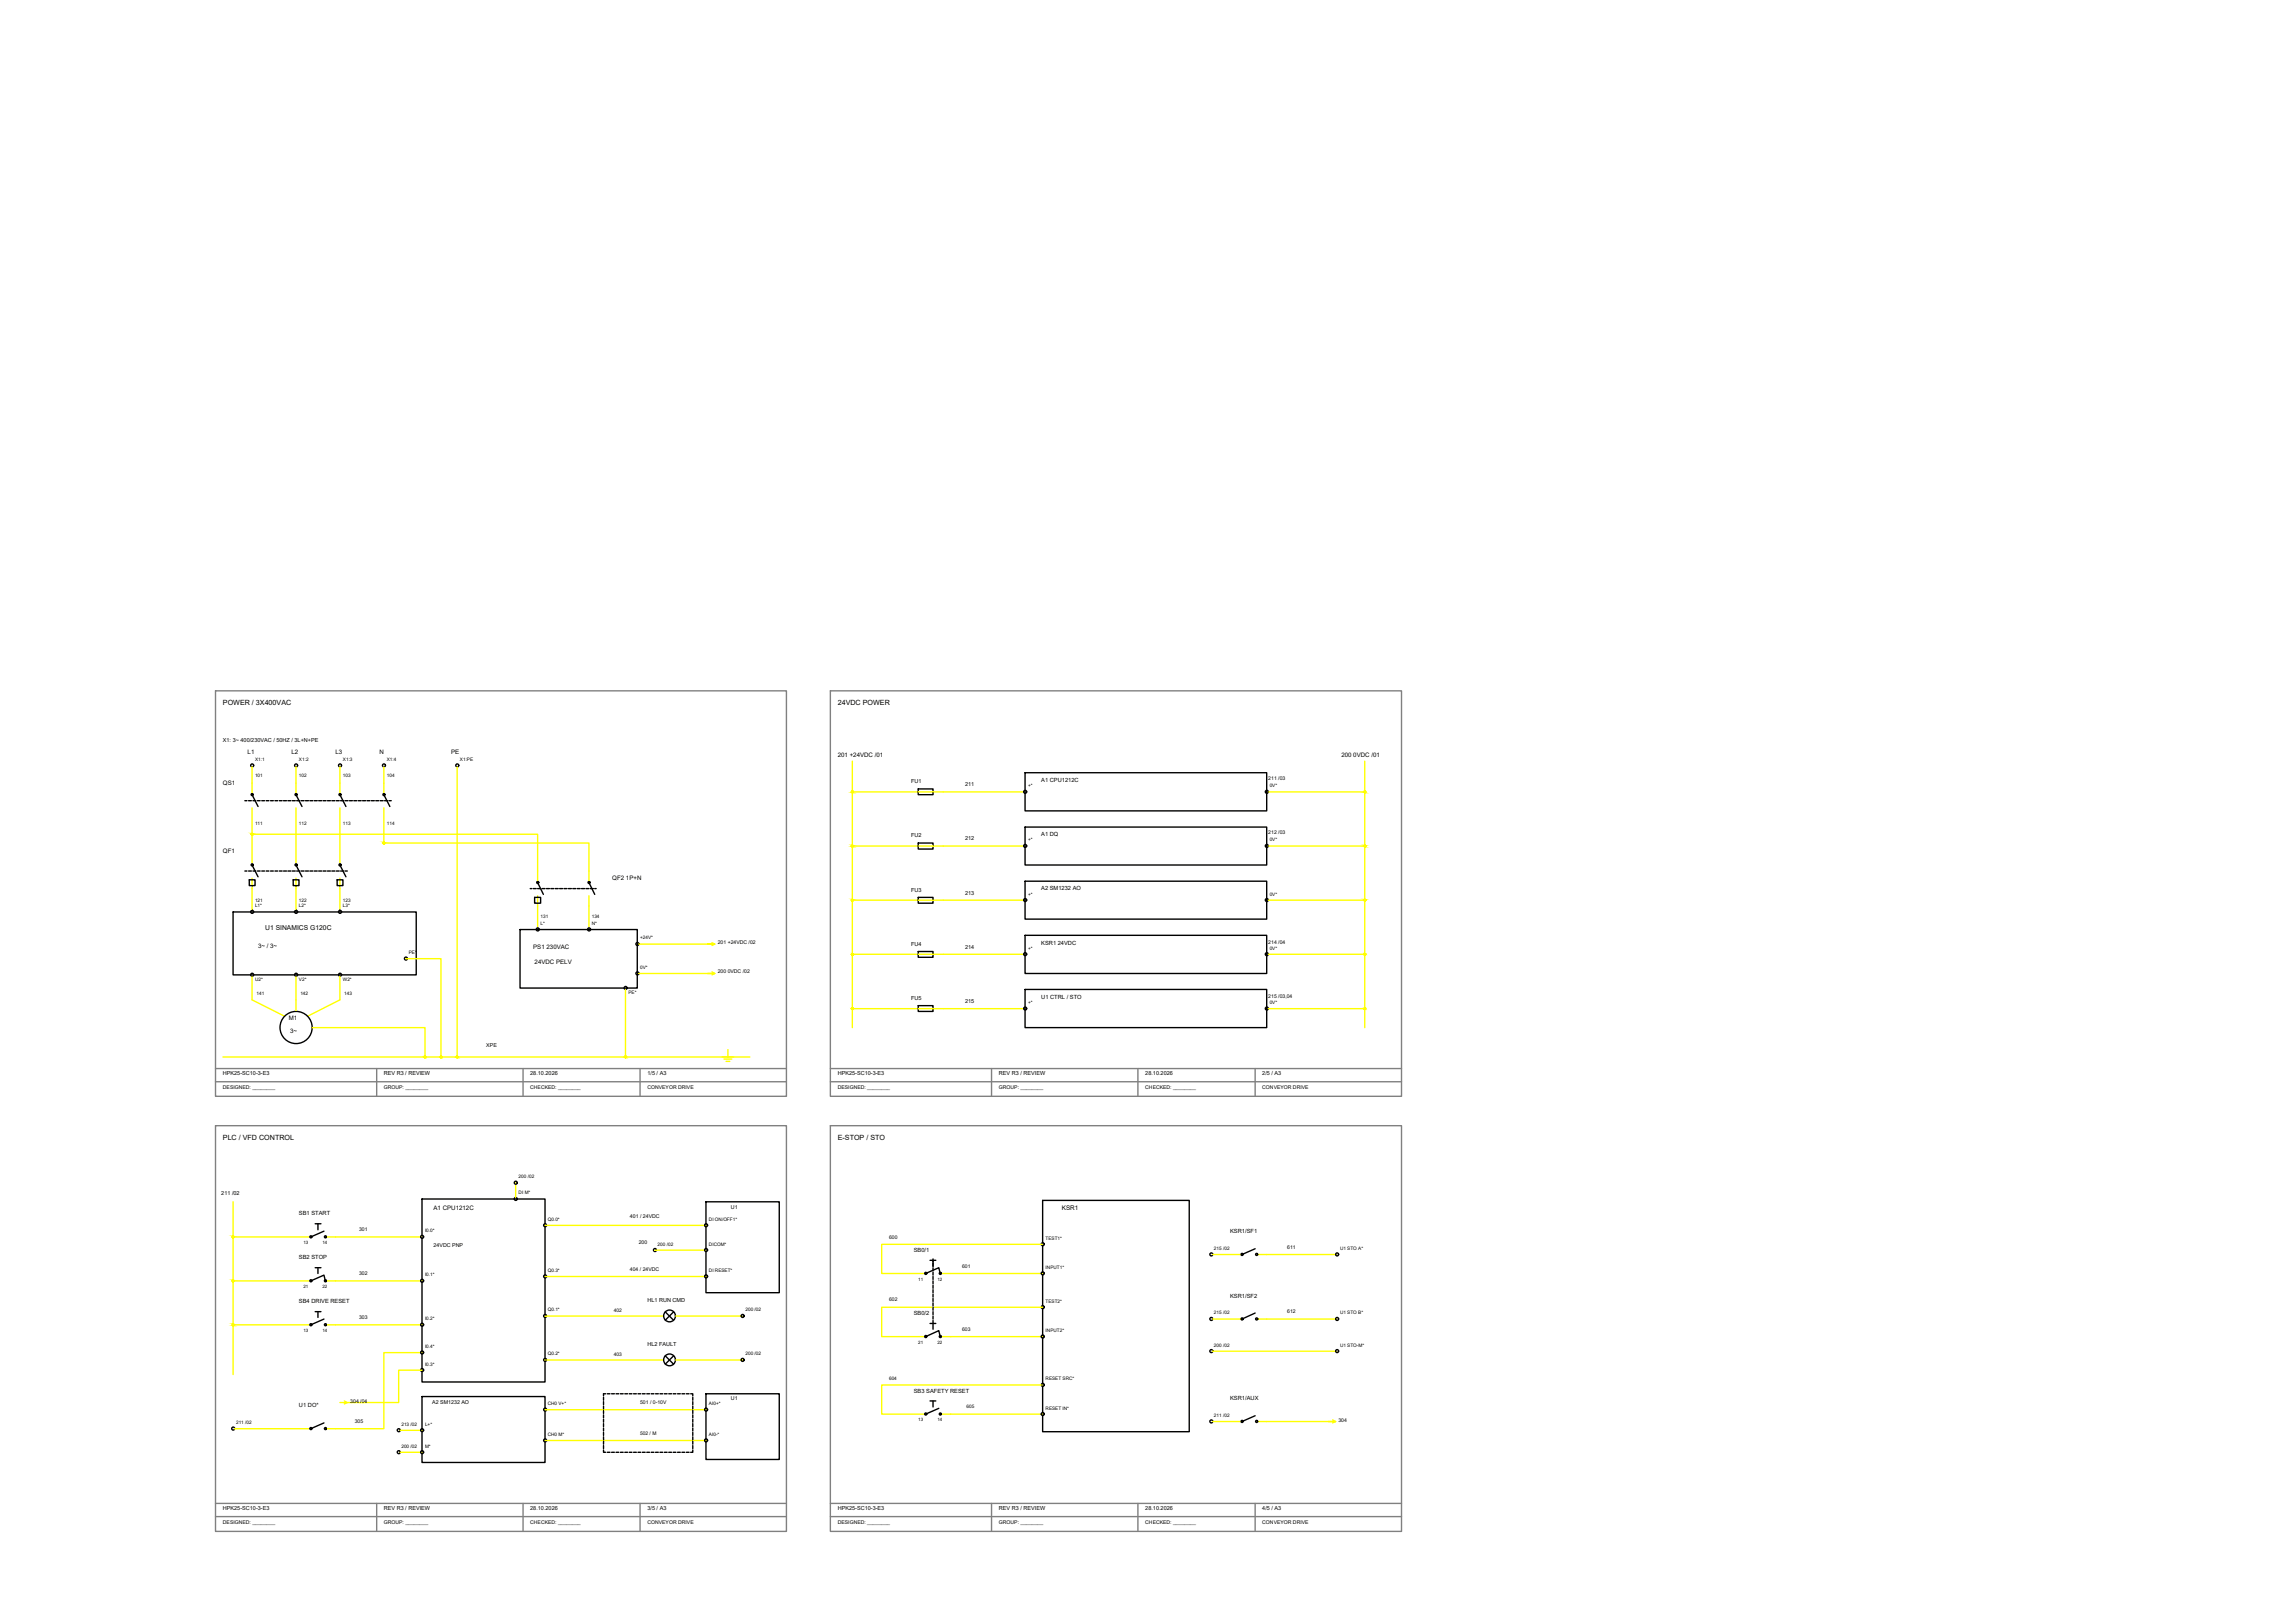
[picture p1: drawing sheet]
<svg xmlns="http://www.w3.org/2000/svg" width="420mm" height="297mm" viewBox="0 0 420 297" stroke-linecap="round" stroke-linejoin="round" font-family="sans-serif">
<defs><g id="words">
<g font-size="1.3">
<text x="40.8" y="129.1">POWER / 3X400VAC</text>
<text x="153.4" y="129.1">24VDC POWER</text>
<text x="40.8" y="208.7">PLC / VFD CONTROL</text>
<text x="153.4" y="208.7">E-STOP / STO</text>
</g>
<g font-size="1.2">
<text x="48.6" y="170.3">U1 SINAMICS G120C</text>
<text x="194.4" y="221.4">KSR1</text>
</g>
<g font-size="1.1">
<text x="40.8" y="143.7">QS1</text>
<text x="45.3" y="138.1">L1</text>
<text x="53.4" y="138.1">L2</text>
<text x="61.4" y="138.1">L3</text>
<text x="69.5" y="138.1">N</text>
<text x="82.6" y="138.1">PE</text>
<text x="153.4" y="138.6">201 +24VDC /01</text>
<text x="245.6" y="138.6">200 0VDC /01</text>
<text x="40.8" y="156">QF1</text>
<text x="112.1" y="161.1">QF2 1P+N</text>
<text x="47.2" y="173.5">3~ / 3~</text>
<text x="97.6" y="173.7">PS1 230VAC</text>
<text x="97.9" y="176.4">24VDC PELV</text>
<text x="52.9" y="186.6">M1</text>
<text x="53.1" y="189">3~</text>
<text x="79.4" y="221.4">A1 CPU1212C</text>
</g>
<g font-size="1">
<text x="40.8" y="135.9">X1: 3~ 400/230VAC / 50HZ / 3L+N+PE</text>
<text x="166.8" y="143.4">FU1</text>
<text x="176.7" y="143.9">211</text>
<text x="190.6" y="143.1">A1 CPU1212C</text>
<text x="166.8" y="153.3">FU2</text>
<text x="176.7" y="153.8">212</text>
<text x="190.6" y="153.1">A1 DQ</text>
<text x="166.8" y="163.2">FU3</text>
<text x="176.7" y="163.7">213</text>
<text x="190.6" y="163">A2 SM1232 AO</text>
<text x="166.8" y="173.1">FU4</text>
<text x="176.7" y="173.6">214</text>
<text x="190.6" y="172.9">KSR1 24VDC</text>
<text x="166.8" y="183">FU5</text>
<text x="176.7" y="183.6">215</text>
<text x="190.6" y="182.8">U1 CTRL / STO</text>
<text x="89" y="191.6">XPE</text>
<text x="40.8" y="196.7">HPK25-SC10-3-E3</text>
<text x="70.3" y="196.7">REV R3 / REVIEW</text>
<text x="97.1" y="196.7">28.10.2026</text>
<text x="118.5" y="196.7">1/5 / A3</text>
<text x="153.4" y="196.7">HPK25-SC10-3-E3</text>
<text x="182.9" y="196.7">REV R3 / REVIEW</text>
<text x="209.7" y="196.7">28.10.2026</text>
<text x="231.1" y="196.7">2/5 / A3</text>
<text x="40.5" y="218.7">211 /02</text>
<text x="133.8" y="221.3">U1</text>
<text x="54.7" y="222.4">SB1 START</text>
<text x="115.3" y="222.9">401 / 24VDC</text>
<text x="225.2" y="225.7">KSR1/SF1</text>
<text x="54.7" y="230.5">SB2 STOP</text>
<text x="79.4" y="228.3">24VDC PNP</text>
<text x="167.3" y="229.1">SB0/1</text>
<text x="54.7" y="238.5">SB4 DRIVE RESET</text>
<text x="118.5" y="238.2">HL1 RUN CMD</text>
<text x="225.2" y="237.5">KSR1/SF2</text>
<text x="167.3" y="240.7">SB0/2</text>
<text x="118.5" y="246.3">HL2 FAULT</text>
<text x="54.7" y="257.5">U1 DO*</text>
<text x="79.1" y="257">A2 SM1232 AO</text>
<text x="133.8" y="256.2">U1</text>
<text x="167.3" y="254.9">SB3 SAFETY RESET</text>
<text x="225.2" y="256.2">KSR1/AUX</text>
<text x="40.8" y="276.3">HPK25-SC10-3-E3</text>
<text x="70.3" y="276.3">REV R3 / REVIEW</text>
<text x="97.1" y="276.3">28.10.2026</text>
<text x="118.5" y="276.3">3/5 / A3</text>
<text x="153.4" y="276.3">HPK25-SC10-3-E3</text>
<text x="182.9" y="276.3">REV R3 / REVIEW</text>
<text x="209.7" y="276.3">28.10.2026</text>
<text x="231.1" y="276.3">4/5 / A3</text>
</g>
<g font-size=".9">
<text x="46.7" y="139.3">X1:1</text>
<text x="46.7" y="142.2">101</text>
<text x="54.7" y="139.3">X1:2</text>
<text x="54.7" y="142.2">102</text>
<text x="62.8" y="139.3">X1:3</text>
<text x="62.8" y="142.2">103</text>
<text x="70.8" y="139.3">X1:4</text>
<text x="70.8" y="142.2">104</text>
<text x="84.2" y="139.3">X1:PE</text>
<text x="232.2" y="142.8">211 /03</text>
<text x="188.2" y="144.1">+*</text>
<text x="232.5" y="144.1">0V*</text>
<text x="46.7" y="151.1">111</text>
<text x="54.7" y="151.1">112</text>
<text x="62.8" y="151.1">113</text>
<text x="70.8" y="151.1">114</text>
<text x="188.2" y="154">+*</text>
<text x="232.2" y="152.7">212 /03</text>
<text x="232.5" y="154">0V*</text>
<text x="46.7" y="165">121</text>
<text x="46.7" y="166.1">L1*</text>
<text x="54.7" y="165">122</text>
<text x="54.7" y="166.1">L2*</text>
<text x="62.8" y="165">123</text>
<text x="62.8" y="166.1">L3*</text>
<text x="99" y="167.9">131</text>
<text x="108.3" y="167.9">134</text>
<text x="188.2" y="163.9">+*</text>
<text x="232.5" y="163.9">0V*</text>
<text x="99" y="169.3">L*</text>
<text x="108.3" y="169.3">N*</text>
<text x="117.2" y="171.9">+24V*</text>
<text x="131.4" y="172.8">201 +24VDC /02</text>
<text x="188.2" y="173.8">+*</text>
<text x="232.2" y="172.8">214 /04</text>
<text x="232.5" y="173.8">0V*</text>
<text x="46.7" y="179.5">U2*</text>
<text x="54.7" y="179.5">V2*</text>
<text x="62.8" y="179.5">W2*</text>
<text x="74.8" y="174.7">PE*</text>
<text x="117.2" y="177.3">0V*</text>
<text x="131.4" y="178.2">200 0VDC /02</text>
<text x="46.9" y="182.1">141</text>
<text x="55" y="182.1">142</text>
<text x="63" y="182.1">143</text>
<text x="115.1" y="181.9">PE*</text>
<text x="188.2" y="183.8">+*</text>
<text x="232.2" y="182.7">215 /03,04</text>
<text x="232.5" y="183.8">0V*</text>
<text x="40.8" y="199.3">DESIGNED: ________</text>
<text x="70.3" y="199.3">GROUP: ________</text>
<text x="97.1" y="199.3">CHECKED: ________</text>
<text x="118.5" y="199.3">CONVEYOR DRIVE</text>
<text x="153.4" y="199.3">DESIGNED: ________</text>
<text x="182.9" y="199.3">GROUP: ________</text>
<text x="209.7" y="199.3">CHECKED: ________</text>
<text x="231.1" y="199.3">CONVEYOR DRIVE</text>
<text x="95" y="215.6">200 /02</text>
<text x="95" y="218.6">DI M*</text>
<text x="65.7" y="225.3">301</text>
<text x="77.8" y="225.5">I0.0*</text>
<text x="100.3" y="223.4">Q0.0*</text>
<text x="116.9" y="227.7">200</text>
<text x="120.4" y="228">200 /02</text>
<text x="129.8" y="223.4">DI ON/OFF1*</text>
<text x="129.8" y="228">DICOM*</text>
<text x="162.8" y="226.7">600</text>
<text x="191.4" y="226.9">TEST1*</text>
<text x="65.7" y="233.4">302</text>
<text x="77.8" y="233.6">I0.1*</text>
<text x="100.3" y="232.8">Q0.3*</text>
<text x="115.3" y="232.6">404 / 24VDC</text>
<text x="129.8" y="232.8">DI RESET*</text>
<text x="176.1" y="232">601</text>
<text x="191.4" y="232.3">INPUT1*</text>
<text x="222.2" y="228.8">215 /02</text>
<text x="235.7" y="228.5">611</text>
<text x="245.3" y="228.8">U1 STO A*</text>
<text x="162.8" y="238.2">602</text>
<text x="191.4" y="238.4">TEST2*</text>
<text x="65.7" y="241.4">303</text>
<text x="77.8" y="241.6">I0.2*</text>
<text x="100.3" y="240">Q0.1*</text>
<text x="112.4" y="240.1">402</text>
<text x="136.5" y="240">200 /02</text>
<text x="176.1" y="243.5">603</text>
<text x="191.4" y="243.8">INPUT2*</text>
<text x="222.2" y="240.6">215 /02</text>
<text x="235.7" y="240.4">612</text>
<text x="245.3" y="240.6">U1 STO B*</text>
<text x="77.8" y="250">I0.3*</text>
<text x="77.8" y="246.7">I0.4*</text>
<text x="100.3" y="248.1">Q0.2*</text>
<text x="112.4" y="248.1">403</text>
<text x="136.5" y="248.1">200 /02</text>
<text x="222.2" y="246.5">200 /02</text>
<text x="245.3" y="246.5">U1 STO-M*</text>
<text x="64.1" y="256.7">304 /04</text>
<text x="100.3" y="257.2">CH0 V+*</text>
<text x="117.2" y="256.9">501 / 0-10V</text>
<text x="129.8" y="257.2">AI0+*</text>
<text x="162.8" y="252.6">604</text>
<text x="177" y="257.7">605</text>
<text x="191.4" y="252.6">RESET SRC*</text>
<text x="191.4" y="258">RESET IN*</text>
<text x="43.2" y="260.7">211 /02</text>
<text x="64.9" y="260.4">305</text>
<text x="73.5" y="260.9">213 /02</text>
<text x="77.8" y="260.9">L+*</text>
<text x="100.3" y="262.8">CH0 M*</text>
<text x="117.2" y="262.6">502 / M</text>
<text x="129.8" y="262.8">AI0-*</text>
<text x="222.2" y="259.3">211 /02</text>
<text x="245" y="260.2">304</text>
<text x="73.5" y="265">200 /02</text>
<text x="77.8" y="265">M*</text>
<text x="40.8" y="278.9">DESIGNED: ________</text>
<text x="70.3" y="278.9">GROUP: ________</text>
<text x="97.1" y="278.9">CHECKED: ________</text>
<text x="118.5" y="278.9">CONVEYOR DRIVE</text>
<text x="153.4" y="278.9">DESIGNED: ________</text>
<text x="182.9" y="278.9">GROUP: ________</text>
<text x="209.7" y="278.9">CHECKED: ________</text>
<text x="231.1" y="278.9">CONVEYOR DRIVE</text>
</g>
<g font-size=".8">
<text x="55.5" y="227.7">13</text>
<text x="59" y="227.7">14</text>
<text x="55.5" y="235.7">21</text>
<text x="59" y="235.7">22</text>
<text x="168.1" y="234.4">11</text>
<text x="171.6" y="234.4">12</text>
<text x="55.5" y="243.7">13</text>
<text x="59" y="243.7">14</text>
<text x="168.1" y="245.9">21</text>
<text x="171.6" y="245.9">22</text>
<text x="168.1" y="260.1">13</text>
<text x="171.6" y="260.1">14</text>
</g>
</g></defs>
<!-- layer: FRAME -->
<g fill="none" stroke="#808080" stroke-width=".25">
<path d="M39.5 126.4h104.5v74.2h-104.5zM152 126.4h104.6v74.2h-104.6zM39.5 195.6h104.5M39.5 198h104.5M69 195.6v5M95.8 195.6v5M117.2 195.6v5M152 195.6h104.6M152 198h104.6M181.5 195.6v5M208.3 195.6v5M229.8 195.6v5"/>
<path d="M39.5 206h104.5v74.3h-104.5zM152 206h104.6v74.3h-104.6zM39.5 275.2h104.5M39.5 277.6h104.5M69 275.2v5.1M95.8 275.2v5.1M117.2 275.2v5.1M152 275.2h104.6M152 277.6h104.6M181.5 275.2v5.1M208.3 275.2v5.1M229.8 275.2v5.1"/>
</g>
<!-- layer: SYMBOL -->
<g fill="none" stroke="#000" stroke-width=".25">
<path d="M44.8 146.5h.4M44.8 159.4h.4M45.5 146.5h.5M45.5 159.4h.5M46.1 145.4l1.1 2.2M46.1 158.3l1.1 2.2M46.3 146.5h.5M46.3 159.4h.5M47.1 146.5h.5M47.1 159.4h.5M47.9 146.5h.5M47.9 159.4h.5"/>
<path d="M48.7 146.5h.5M48.7 159.4h.5M49.5 146.5h.5M49.5 159.4h.5M50.3 146.5h.5M50.3 159.4h.5M51.1 146.5h.5M51.1 159.4h.5M51.9 146.5h.6M51.9 159.4h.6M52.7 146.5h.6M52.7 159.4h.6"/>
<path d="M53.5 146.5h.6M53.5 159.4h.6M54.2 145.4l1.1 2.2M54.2 158.3l1.1 2.2M54.3 146.5h.6M54.3 159.4h.6M55.1 146.5h.6M55.1 159.4h.6M55.9 146.5h.6M55.9 159.4h.6M56.7 146.5h.6M56.7 159.4h.6"/>
<path d="M57.5 146.5h.6M57.5 159.4h.6M58.3 146.5h.6M58.3 159.4h.6M59.1 146.5h.6M59.1 159.4h.6M59.9 146.5h.6M59.9 159.4h.6M60.7 146.5h.6M60.7 159.4h.6M61.6 146.5h.5M61.6 159.4h.5"/>
<path d="M62.2 145.4l1.1 2.2M62.2 158.3l1.1 2.2M62.4 146.5h.5M62.4 159.4h.5M63.2 146.5h.5M63.2 159.4h.4M64 146.5h.5M64.8 146.5h.5M65.6 146.5h.5M66.4 146.5h.5M67.2 146.5h.5M68 146.5h.5"/>
<path d="M68.8 146.5h.5M69.6 146.5h.5M70.3 145.4l1.1 2.2M70.4 146.5h.6M71.2 146.5h.4M168.1 144.4h2.7v1h-2.7zM168.1 154.3h2.7v1.1h-2.7zM187.7 141.4h44.2v7h-44.2zM187.7 151.4h44.2v6.9h-44.2zM42.7 166.9h33.5v11.5h-33.5zM45.6 161h1.1v1.1h-1.1zM53.7 161h1v1.1h-1z"/>
<path d="M61.7 161h1.1v1.1h-1.1zM95.2 170.1h21.5v10.7h-21.5zM97.1 162.6h.3M97.6 162.6h.6M97.9 164.2h1.1v1.1h-1.1zM98.4 161.5l1.1 2.2M98.4 162.6h.6M99.2 162.6h.6M100 162.6h.6M100.8 162.6h.6M101.6 162.6h.6M102.4 162.6h.6"/>
<path d="M103.3 162.6h.5M104.1 162.6h.5M104.9 162.6h.5M105.7 162.6h.5M106.5 162.6h.5M107.3 162.6h.5M107.8 161.5l1.1 2.2M108.1 162.6h.5M108.9 162.6h.2M168.1 164.2h2.7v1.1h-2.7zM168.1 174.1h2.7v1.1h-2.7zM187.7 161.3h44.2v6.9h-44.2z"/>
<path d="M187.7 171.2h44.2v7h-44.2zM168.1 184.1h2.7v1h-2.7zM187.7 181.1h44.2v7h-44.2zM77.3 219.4h22.5v33.5h-22.5zM129.2 219.9h13.5v16.7h-13.5zM190.9 219.7h26.8v42.3h-26.8zM56.9 234.4l2.4-1 .3 1M57.7 224h1.1M57.7 232h1.1M58.2 224v1.1M58.2 232v1.1M59.3 225.3l-2.4 1.1"/>
<path d="M169.5 233.1l2.4-1.1 .2 1.1M170.3 230.7h1M170.8 230.4v1.4M170.8 232v.6M170.8 232.8v.6M170.8 233.6v.6M170.8 234.4v.6M170.8 235.2v.6M170.8 236v.6M170.8 236.8v.6M170.8 237.6v.6M170.8 238.4v.6"/>
<path d="M170.8 239.3v.5M229.8 228.5l-2.4 1.1M57.7 240.1h1.1M58.2 240.1v1M59.3 241.4l-2.4 1.1M77.3 255.6h22.5v12.1h-22.5zM110.5 255.7v.6M110.5 256.5v.6M110.5 257.3v.6M110.5 258.1v.6M110.5 258.9v.6M110.5 259.7v.6"/>
<path d="M110.9 255.1h-.4v.4M111.2 255.1h.5M112 255.1h.5M112.8 255.1h.5M113.6 255.1h.5M114.4 255.1h.5M115.2 255.1h.5M116 255.1h.5M116.8 255.1h.5M117.6 255.1h.5M118.4 255.1h.5M119.2 255.1h.5"/>
<path d="M120 255.1h.5M120.8 255.1h.5M121.6 255.1h.5M121.8 240.1l1.5 1.5M121.8 248.1l1.5 1.6M122.4 255.1h.5M123.2 255.1h.5M123.3 240.1l-1.5 1.5M123.3 248.1l-1.5 1.6M124 255.1h.5M124.8 255.1h.5M125.6 255.1h.6"/>
<path d="M126.4 255.1h.4v.4M126.8 255.7v.6M126.8 256.5v.6M126.8 257.3v.6M126.8 258.1v.6M126.8 258.9v.6M126.8 259.7v.6M129.2 255.1h13.5v12h-13.5zM169.5 244.6l2.4-1.1 .2 1.1M170.3 242.2h1M170.3 256.4h1M170.8 240.1v.5"/>
<path d="M170.8 240.9v.5M170.8 241.7v1.6M170.8 256.4v1.1M171.9 257.8l-2.4 1M229.8 240.3l-2.4 1.1M229.8 259.1l-2.4 1.1M59.3 260.4l-2.4 1.1M110.5 265.4v.4h.4M110.5 260.5v.6M110.5 261.4v.5M110.5 262.2v.5M110.5 263v.5"/>
<path d="M110.5 263.8v.5M110.5 264.6v.5M111.2 265.8h.5M112 265.8h.5M112.8 265.8h.5M113.6 265.8h.5M114.4 265.8h.5M115.2 265.8h.5M116 265.8h.5M116.8 265.8h.5M117.6 265.8h.5M118.4 265.8h.5"/>
<path d="M119.2 265.8h.5M120 265.8h.5M120.8 265.8h.5M121.6 265.8h.5M122.4 265.8h.5M123.2 265.8h.5M124 265.8h.5M124.8 265.8h.5M125.6 265.8h.6M126.8 265.4v.4h-.4M126.8 260.5v.6M126.8 261.4v.5"/>
<path d="M126.8 262.2v.5M126.8 263v.5M126.8 263.8v.5M126.8 264.6v.5"/>
<circle cx="46.2" cy="140.1" r=".28"/>
<circle cx="46.2" cy="158.3" r=".19"/>
<circle cx="46.2" cy="145.4" r=".19"/>
<circle cx="54.2" cy="140.1" r=".28"/>
<circle cx="54.2" cy="158.3" r=".19"/>
<circle cx="54.2" cy="145.4" r=".19"/>
<circle cx="62.3" cy="140.1" r=".28"/>
<circle cx="62.3" cy="158.3" r=".19"/>
<circle cx="62.3" cy="145.4" r=".19"/>
<circle cx="70.3" cy="140.1" r=".28"/>
<circle cx="70.3" cy="145.4" r=".19"/>
<circle cx="83.7" cy="140.1" r=".28"/>
<circle cx="187.7" cy="144.9" r=".28"/>
<circle cx="187.7" cy="154.8" r=".28"/>
<circle cx="231.9" cy="144.9" r=".28"/>
<circle cx="231.9" cy="154.8" r=".28"/>
<circle cx="46.2" cy="166.9" r=".28"/>
<circle cx="46.2" cy="178.4" r=".28"/>
<circle cx="54.2" cy="178.4" r=".28"/>
<circle cx="54.2" cy="166.9" r=".28"/>
<circle cx="62.3" cy="178.4" r=".28"/>
<circle cx="62.3" cy="166.9" r=".28"/>
<circle cx="74.3" cy="175.4" r=".28"/>
<circle cx="98.4" cy="170.1" r=".28"/>
<circle cx="98.4" cy="161.5" r=".19"/>
<circle cx="107.8" cy="170.1" r=".28"/>
<circle cx="107.8" cy="161.5" r=".19"/>
<circle cx="116.7" cy="172.8" r=".28"/>
<circle cx="116.7" cy="178.1" r=".28"/>
<circle cx="187.7" cy="164.7" r=".28"/>
<circle cx="187.7" cy="174.6" r=".28"/>
<circle cx="231.9" cy="174.6" r=".28"/>
<circle cx="231.9" cy="164.7" r=".28"/>
<circle cx="54.2" cy="188.1" r="2.94"/>
<circle cx="114.5" cy="180.8" r=".28"/>
<circle cx="187.7" cy="184.6" r=".28"/>
<circle cx="231.9" cy="184.6" r=".28"/>
<circle cx="94.4" cy="219.4" r=".28"/>
<circle cx="94.4" cy="216.5" r=".28"/>
<circle cx="56.9" cy="226.4" r=".19"/>
<circle cx="56.9" cy="234.4" r=".19"/>
<circle cx="59.6" cy="234.4" r=".19"/>
<circle cx="59.6" cy="226.4" r=".19"/>
<circle cx="77.3" cy="226.4" r=".28"/>
<circle cx="77.3" cy="234.4" r=".28"/>
<circle cx="99.8" cy="224.2" r=".28"/>
<circle cx="99.8" cy="233.6" r=".28"/>
<circle cx="119.9" cy="228.8" r=".28"/>
<circle cx="129.3" cy="233.6" r=".28"/>
<circle cx="129.3" cy="224.2" r=".28"/>
<circle cx="129.3" cy="228.8" r=".28"/>
<circle cx="169.5" cy="233.1" r=".19"/>
<circle cx="172.1" cy="233.1" r=".19"/>
<circle cx="190.9" cy="227.7" r=".28"/>
<circle cx="190.9" cy="233.1" r=".28"/>
<circle cx="190.9" cy="239.2" r=".28"/>
<circle cx="221.8" cy="229.6" r=".28"/>
<circle cx="227.4" cy="229.6" r=".19"/>
<circle cx="230.1" cy="229.6" r=".19"/>
<circle cx="244.8" cy="229.6" r=".28"/>
<circle cx="56.9" cy="242.5" r=".19"/>
<circle cx="59.6" cy="242.5" r=".19"/>
<circle cx="77.3" cy="250.7" r=".28"/>
<circle cx="77.3" cy="242.5" r=".28"/>
<circle cx="77.3" cy="247.5" r=".28"/>
<circle cx="99.8" cy="240.8" r=".28"/>
<circle cx="99.8" cy="248.9" r=".28"/>
<circle cx="99.8" cy="258" r=".28"/>
<circle cx="122.6" cy="248.9" r="1.08"/>
<circle cx="122.6" cy="240.8" r="1.08"/>
<circle cx="129.3" cy="258" r=".28"/>
<circle cx="136" cy="248.9" r=".28"/>
<circle cx="136" cy="240.8" r=".28"/>
<circle cx="169.5" cy="258.8" r=".19"/>
<circle cx="169.5" cy="244.6" r=".19"/>
<circle cx="172.1" cy="258.8" r=".19"/>
<circle cx="172.1" cy="244.6" r=".19"/>
<circle cx="190.9" cy="253.5" r=".28"/>
<circle cx="190.9" cy="258.8" r=".28"/>
<circle cx="190.9" cy="244.6" r=".28"/>
<circle cx="221.8" cy="241.4" r=".28"/>
<circle cx="221.8" cy="247.3" r=".28"/>
<circle cx="227.4" cy="241.4" r=".19"/>
<circle cx="230.1" cy="241.4" r=".19"/>
<circle cx="244.8" cy="247.3" r=".28"/>
<circle cx="244.8" cy="241.4" r=".28"/>
<circle cx="42.7" cy="261.5" r=".28"/>
<circle cx="56.9" cy="261.5" r=".19"/>
<circle cx="59.6" cy="261.5" r=".19"/>
<circle cx="73" cy="265.8" r=".28"/>
<circle cx="73" cy="261.8" r=".28"/>
<circle cx="77.3" cy="265.8" r=".28"/>
<circle cx="77.3" cy="261.8" r=".28"/>
<circle cx="99.8" cy="263.6" r=".28"/>
<circle cx="129.3" cy="263.6" r=".28"/>
<circle cx="221.8" cy="260.1" r=".28"/>
<circle cx="227.4" cy="260.1" r=".19"/>
<circle cx="230.1" cy="260.1" r=".19"/>
</g>
<!-- layer: WIRE -->
<g fill="none" stroke="#ff0" stroke-width=".25">
<path d="M156 139.3v48.8M249.9 139.3v48.8M46.1 147.9v4.8M46.1 152.7v5.6M46.1 152.7h52.3v8.8M46.1 140.4v5M54.2 147.9v10.4M54.2 140.4v5M62.2 147.9v10.4M62.2 140.4v5M70.3 147.9v6.4h37.5v7.2M70.3 140.4v5"/>
<path d="M156 144.9h31.7M156 154.8h31.7M232.2 144.9h17.7M232.2 154.8h17.7M46.1 160.7v6.2M46.1 178.7v4.3l6 3M54.2 160.7v6.2M54.2 178.7v6.4M62.2 160.7v6.2M62.2 178.7v4.3l-5.9 3M98.4 163.9v6.2M107.8 163.9v6.2"/>
<path d="M116.9 172.8h14h-1.4M116.9 178.2h14h-1.4M130.3 172.5l.6 .3-.6 .2M130.3 177.9l.6 .3-.6 .2M156 164.7h31.7M156 174.7h31.7M232.2 164.7h17.7M232.2 174.7h17.7M156 184.6h31.7M232.2 184.6h17.7M42.7 219.9v31.7M94.4 216.5v2.6"/>
<path d="M42.7 226.4h14.2M42.7 234.4h14.2M59.6 226.4h17.7M59.6 234.4h17.7M99.8 224.3h29.4M99.8 233.6h29.4M119.9 228.8h9.3M172.1 233.1h18.8M190.9 227.7h-29.5v5.4h8.1M190.9 239.3h-29.5v5.3h8.1M222 229.6h5.4M230 229.6h14.8"/>
<path d="M42.7 242.5h14.2M59.6 242.5h17.7M63 256.4l.6 .3-.6 .2M77.3 250.8h-4.3v5.9h-10.8M77.3 247.6h-7v13.9h-10.7M99.8 240.9h21.7M99.8 248.9h21.7M99.8 258h29.4M123.6 240.9h12.3M123.6 248.9h12.3M172.1 244.6h18.8M172.1 258.8h18.8"/>
<path d="M190.9 253.5h-29.5v5.3h8.1M222 241.4h5.4M222 247.3h22.8M230 241.4h14.8M244 259.9l.5 .3-.5 .2M42.9 261.5h14M73.2 261.8h4.1M73.2 265.8h4.1M99.8 263.6h29.4M222 260.2h5.4M230 260.2h14.5h-1.3"/>
</g>
<!-- layer: PE -->
<path d="M83.7 140.4v53M74.3 175.5h6.4v17.9M40.8 193.4h96.5M57.1 188.1h20.7v5.3M114.5 181.1v12.3M132.5 193.8h1.5M132.9 194.3h.7M133.3 192.1v1.3" fill="none" stroke="#ff0" stroke-width=".25"/>
<!-- layer: WIRE -->
<g fill="#ff0" stroke="#ff0" stroke-width=".18">
<path d="M80.6 193.6h.2z"/>
<path d="M80.7 193.6h.1z"/>
<path d="M77.7 193.3h.2z"/>
<path d="M77.7 193.6h.1z"/>
<path d="M77.7 193.6h.2z"/>
<path d="M83.6 193.3h.1z"/>
<path d="M83.6 193.3h.2z"/>
<path d="M83.5 193.5h.3z"/>
<path d="M83.6 193.6h.1z"/>
<path d="M46.1 152.5h.1z"/>
<path d="M46.1 152.6h.2z"/>
<path d="M46 152.6h.3z"/>
<path d="M46.1 152.9h.1z"/>
<path d="M70.2 154.2h.2z"/>
<path d="M70.2 154.5h.2z"/>
<path d="M114.4 193.6h.2z"/>
<path d="M156 144.8h.1z"/>
<path d="M155.9 145h.3z"/>
<path d="M155.9 145.1h.3z"/>
<path d="M156 145.1h.1z"/>
<path d="M249.8 144.8h.1z"/>
<path d="M249.7 145h.3z"/>
<path d="M249.8 145.1h.1z"/>
<path d="M156 154.7h.1z"/>
<path d="M156 154.7h.2z"/>
<path d="M155.9 155h.3z"/>
<path d="M156 155h.1z"/>
<path d="M249.8 154.7h.1z"/>
<path d="M249.8 155h.1z"/>
<path d="M156 164.6h.1z"/>
<path d="M156 164.6h.2z"/>
<path d="M155.9 164.7h.3z"/>
<path d="M156 164.9h.1z"/>
<path d="M249.8 164.6h.1z"/>
<path d="M249.7 164.7h.3z"/>
<path d="M249.8 164.9h.1z"/>
<path d="M156 174.5h.2z"/>
<path d="M156 174.8h.1z"/>
<path d="M249.8 174.8h.1z"/>
<path d="M156 184.4h.1z"/>
<path d="M155.9 184.7h.3z"/>
<path d="M156 184.7l.1 .1z"/>
<path d="M156 184.7h.1z"/>
<path d="M249.8 184.4h.1z"/>
<path d="M249.8 184.7l.1 .1z"/>
<path d="M249.8 184.7h.1z"/>
<path d="M42.6 226.6h.1z"/>
<path d="M42.6 226.6h.2z"/>
<path d="M42.6 234.6h.1z"/>
<path d="M42.6 234.6h.2z"/>
<path d="M42.6 242.6h.1z"/>
<path d="M42.6 242.6h.2z"/>
<path d="M80.7 193.3h.1zM80.7 193.3h.1z"/>
<path d="M80.7 193.3h.1zM80.6 193.3h.2z"/>
<path d="M80.6 193.3h.3zM80.6 193.3h.3z"/>
<path d="M80.6 193.3h.3zM80.6 193.3h.3z"/>
<path d="M80.6 193.3l.3 .1zM80.6 193.3l.3 .1z"/>
<path d="M80.6 193.4h.3zM80.6 193.4h.3z"/>
<path d="M80.6 193.4h.3zM80.6 193.4h.3zM80.6 193.4h.3zM80.6 193.4h.3z"/>
<path d="M80.6 193.4l.3 .1zM80.6 193.4l.3 .1z"/>
<path d="M80.6 193.5h.3zM80.6 193.5h.3z"/>
<path d="M80.6 193.5h.3zM80.6 193.5h.3z"/>
<path d="M80.6 193.5h.3zM80.6 193.5l.2 .1zM80.6 193.6h.2z"/>
<path d="M77.7 193.3h.2zM77.7 193.3h.2z"/>
<path d="M77.7 193.3h.2zM77.7 193.3h.2z"/>
<path d="M77.7 193.3h.2zM77.6 193.3h.3z"/>
<path d="M77.6 193.3l.3 .1zM77.6 193.3l.3 .1z"/>
<path d="M77.6 193.4h.4zM77.6 193.4h.4z"/>
<path d="M77.6 193.4h.4zM77.6 193.4h.4zM77.6 193.4h.4zM77.6 193.4h.4z"/>
<path d="M77.6 193.4h.4zM77.6 193.4l.3 .1z"/>
<path d="M77.6 193.5h.3zM77.6 193.5h.3z"/>
<path d="M77.6 193.5h.3zM77.6 193.5h.3z"/>
<path d="M77.7 193.5l.2 .1zM77.7 193.5l.2 .1z"/>
<path d="M77.7 193.6h.2zM77.7 193.6h.2z"/>
<path d="M83.6 193.3h.2zM83.6 193.3h.2z"/>
<path d="M83.6 193.3h.2zM83.6 193.3h.2zM83.5 193.3h.3z"/>
<path d="M83.5 193.3l.4 .1zM83.5 193.3l.4 .1z"/>
<path d="M83.5 193.4h.4zM83.5 193.4h.4z"/>
<path d="M83.5 193.4h.4zM83.5 193.4h.4zM83.5 193.4h.4zM83.5 193.4h.4z"/>
<path d="M83.5 193.4l.4 .1zM83.5 193.4l.4 .1z"/>
<path d="M83.5 193.5h.4zM83.5 193.5h.3zM83.5 193.5h.3z"/>
<path d="M83.6 193.5h.2zM83.6 193.5l.2 .1z"/>
<path d="M83.6 193.6h.1zM83.6 193.6h.2z"/>
<path d="M46.1 152.5l.2 .1zM46.1 152.5l.2 .1zM46 152.6h.3z"/>
<path d="M46 152.6h.3zM46 152.6h.3z"/>
<path d="M46 152.6h.3zM46 152.6h.3zM46 152.6h.3z"/>
<path d="M46 152.6l.3 .1zM46 152.6l.3 .1z"/>
<path d="M46 152.7h.3zM46 152.7h.3z"/>
<path d="M46 152.7l.3 .1zM46 152.7l.3 .1z"/>
<path d="M46 152.8h.3zM46 152.8h.3z"/>
<path d="M46 152.8h.3zM46 152.8h.3z"/>
<path d="M46 152.8l.3 .1zM46 152.8l.3 .1z"/>
<path d="M46.1 152.9h.2zM46.1 152.9h.1z"/>
<path d="M70.2 154.1h.2zM70.2 154.1h.2z"/>
<path d="M70.2 154.1l.2 .1zM70.2 154.1l.2 .1zM70.1 154.2h.3z"/>
<path d="M70.1 154.2h.3zM70.1 154.2h.3z"/>
<path d="M70.1 154.2h.3zM70.1 154.2h.3zM70.1 154.2h.3zM70.1 154.2h.3z"/>
<path d="M70.1 154.2l.3 .1zM70.1 154.2l.3 .1z"/>
<path d="M70.1 154.3h.3zM70.1 154.3h.3z"/>
<path d="M70.1 154.3l.3 .1zM70.1 154.3l.3 .1z"/>
<path d="M70.1 154.4h.3zM70.1 154.4h.3z"/>
<path d="M70.1 154.4h.3zM70.1 154.4h.3z"/>
<path d="M70.1 154.4l.3 .1zM70.1 154.4l.3 .1z"/>
<path d="M70.2 154.5h.2zM70.2 154.5h.2z"/>
<path d="M114.5 193.3h.1zM114.4 193.3h.2zM114.4 193.3h.2zM114.4 193.3h.2z"/>
<path d="M114.4 193.3h.2zM114.4 193.3h.2zM114.4 193.3h.2zM114.4 193.3h.2z"/>
<path d="M114.4 193.3l.3 .1zM114.3 193.4h.4z"/>
<path d="M114.3 193.4h.4zM114.3 193.4h.4z"/>
<path d="M114.3 193.4h.4zM114.3 193.4h.4zM114.3 193.4h.4zM114.3 193.4h.4z"/>
<path d="M114.3 193.4l.4 .1zM114.3 193.4l.4 .1z"/>
<path d="M114.3 193.5h.4zM114.3 193.5h.3zM114.4 193.5h.2zM114.4 193.5h.2z"/>
<path d="M114.4 193.5h.2zM114.4 193.5l.2 .1zM114.4 193.6h.2zM114.4 193.6h.2z"/>
<path d="M156 144.8h.2zM156 144.8h.2z"/>
<path d="M156 144.8h.2zM156 144.8h.2z"/>
<path d="M155.9 144.8h.3zM155.9 144.8h.3z"/>
<path d="M155.9 144.8l.3 .1zM155.9 144.8l.3 .1z"/>
<path d="M155.9 144.9h.3zM155.9 144.9h.3z"/>
<path d="M155.9 144.9h.3zM155.9 144.9h.3z"/>
<path d="M155.9 144.9l.3 .1zM155.9 144.9l.3 .1zM155.9 145h.3z"/>
<path d="M155.9 145h.3zM155.9 145h.3z"/>
<path d="M155.9 145h.3zM155.9 145l.3 .1zM155.9 145.1h.3z"/>
<path d="M156 145.1h.2zM156 145.1h.1z"/>
<path d="M249.8 144.8h.2zM249.8 144.8h.2z"/>
<path d="M249.8 144.8h.2zM249.8 144.8h.2z"/>
<path d="M249.8 144.8h.2zM249.7 144.8h.3z"/>
<path d="M249.7 144.8l.3 .1zM249.7 144.8l.3 .1z"/>
<path d="M249.7 144.9h.3zM249.7 144.9h.3z"/>
<path d="M249.7 144.9h.4zM249.7 144.9h.4z"/>
<path d="M249.7 144.9h.4zM249.7 144.9l.3 .1zM249.7 145h.3z"/>
<path d="M249.7 145h.3zM249.7 145h.3z"/>
<path d="M249.7 145h.3zM249.7 145l.3 .1zM249.8 145.1h.2zM249.8 145.1h.2z"/>
<path d="M249.8 145.1h.2zM249.8 145.1h.1z"/>
<path d="M156 154.7h.2zM156 154.7h.2zM155.9 154.7h.3z"/>
<path d="M155.9 154.7l.3 .1zM155.9 154.7l.3 .1zM155.9 154.8h.3zM155.9 154.8h.3z"/>
<path d="M155.9 154.8h.3zM155.9 154.8h.3z"/>
<path d="M155.9 154.8h.3zM155.9 154.8h.3z"/>
<path d="M155.9 154.8l.3 .1zM155.9 154.8l.3 .1z"/>
<path d="M155.9 154.9h.3zM155.9 154.9h.3zM155.9 154.9h.3zM155.9 154.9h.3z"/>
<path d="M155.9 154.9h.3zM155.9 154.9l.3 .1zM155.9 155h.3z"/>
<path d="M156 155h.2zM156 155h.1z"/>
<path d="M249.8 154.7h.2zM249.8 154.7h.2zM249.8 154.7h.2zM249.8 154.7h.2z"/>
<path d="M249.8 154.7l.2 .1zM249.8 154.7l.2 .1zM249.7 154.8h.3zM249.7 154.8h.3z"/>
<path d="M249.7 154.8h.3zM249.7 154.8h.3z"/>
<path d="M249.7 154.8h.4zM249.7 154.8h.4z"/>
<path d="M249.7 154.8h.4zM249.7 154.8l.3 .1z"/>
<path d="M249.7 154.9h.3zM249.7 154.9h.3zM249.7 154.9h.3zM249.7 154.9h.3z"/>
<path d="M249.7 154.9h.3zM249.7 154.9l.3 .1zM249.8 155h.2zM249.8 155h.2z"/>
<path d="M249.8 155h.2zM249.8 155h.1z"/>
<path d="M156 164.6h.2zM156 164.6h.2zM155.9 164.6h.3z"/>
<path d="M155.9 164.6l.3 .1zM155.9 164.6l.3 .1z"/>
<path d="M155.9 164.7h.3zM155.9 164.7h.3zM155.9 164.7h.3z"/>
<path d="M155.9 164.7h.3zM155.9 164.7h.3z"/>
<path d="M155.9 164.7l.3 .1zM155.9 164.7l.3 .1z"/>
<path d="M155.9 164.8h.3zM155.9 164.8h.3zM155.9 164.8h.3zM155.9 164.8h.3z"/>
<path d="M155.9 164.8h.3zM155.9 164.8l.3 .1z"/>
<path d="M155.9 164.9h.3zM155.9 164.9h.3z"/>
<path d="M156 164.9h.2zM156 164.9h.1z"/>
<path d="M249.8 164.6h.2zM249.8 164.6h.2zM249.8 164.6h.2zM249.8 164.6h.2z"/>
<path d="M249.8 164.6l.2 .1zM249.8 164.6l.2 .1z"/>
<path d="M249.7 164.7h.3zM249.7 164.7h.3zM249.7 164.7h.3z"/>
<path d="M249.7 164.7h.4zM249.7 164.7h.4z"/>
<path d="M249.7 164.7h.4zM249.7 164.7l.3 .1z"/>
<path d="M249.7 164.8h.3zM249.7 164.8h.3zM249.7 164.8h.3zM249.7 164.8h.3z"/>
<path d="M249.7 164.8h.3zM249.7 164.8l.3 .1z"/>
<path d="M249.8 164.9h.2zM249.8 164.9h.2z"/>
<path d="M249.8 164.9h.2zM249.8 164.9h.1z"/>
<path d="M156 174.5h.1zM156 174.5h.1z"/>
<path d="M156 174.5h.2zM156 174.5h.2zM155.9 174.5h.3z"/>
<path d="M155.9 174.5l.3 .1zM155.9 174.5l.3 .1z"/>
<path d="M155.9 174.6h.3zM155.9 174.6h.3z"/>
<path d="M155.9 174.6l.3 .1zM155.9 174.6l.3 .1zM155.9 174.7h.3zM155.9 174.7h.3z"/>
<path d="M155.9 174.7h.3zM155.9 174.7h.3z"/>
<path d="M155.9 174.7h.3zM155.9 174.7h.3z"/>
<path d="M155.9 174.7l.3 .1zM155.9 174.7l.3 .1z"/>
<path d="M155.9 174.8h.3zM155.9 174.8h.3z"/>
<path d="M155.9 174.8h.3zM155.9 174.8h.3z"/>
<path d="M156 174.8h.2zM156 174.8h.1z"/>
<path d="M249.8 174.5h.2zM249.8 174.5h.2zM249.8 174.5h.2zM249.8 174.5h.2z"/>
<path d="M249.8 174.5l.2 .1zM249.8 174.5l.2 .1z"/>
<path d="M249.7 174.6h.3zM249.7 174.6h.3z"/>
<path d="M249.7 174.6l.3 .1zM249.7 174.6l.3 .1z"/>
<path d="M249.7 174.7h.4zM249.7 174.7h.4z"/>
<path d="M249.7 174.7h.4zM249.7 174.7h.3z"/>
<path d="M249.7 174.7h.3zM249.7 174.7h.3z"/>
<path d="M249.7 174.7l.3 .1zM249.7 174.7l.3 .1z"/>
<path d="M249.7 174.8h.3zM249.7 174.8h.3z"/>
<path d="M249.8 174.8h.2zM249.8 174.8h.2z"/>
<path d="M249.8 174.8h.2zM249.8 174.8h.1z"/>
<path d="M156 184.4h.2zM156 184.4h.2z"/>
<path d="M156 184.4l.2 .1zM156 184.4l.2 .1z"/>
<path d="M155.9 184.5h.3zM155.9 184.5h.3z"/>
<path d="M155.9 184.5h.3zM155.9 184.5h.3z"/>
<path d="M155.9 184.5l.3 .1zM155.9 184.5l.3 .1z"/>
<path d="M155.9 184.6h.3zM155.9 184.6h.3zM155.9 184.6h.3zM155.9 184.6h.3z"/>
<path d="M155.9 184.6h.3zM155.9 184.6h.3z"/>
<path d="M155.9 184.6l.3 .1zM155.9 184.6l.3 .1z"/>
<path d="M155.9 184.7h.3zM155.9 184.7h.3zM155.9 184.7h.3z"/>
<path d="M156 184.7h.2zM156 184.7h.1z"/>
<path d="M249.8 184.4h.2zM249.8 184.4h.2z"/>
<path d="M249.8 184.4l.2 .1zM249.8 184.4l.2 .1z"/>
<path d="M249.8 184.5h.2zM249.7 184.5h.3z"/>
<path d="M249.7 184.5h.3zM249.7 184.5h.3z"/>
<path d="M249.7 184.5l.3 .1zM249.7 184.6h.3z"/>
<path d="M249.7 184.6h.4zM249.7 184.6h.4z"/>
<path d="M249.7 184.6h.3zM249.7 184.6h.4z"/>
<path d="M249.7 184.6h.3zM249.7 184.6h.3z"/>
<path d="M249.7 184.6l.3 .1zM249.7 184.6l.3 .1z"/>
<path d="M249.7 184.7h.3zM249.7 184.7h.3zM249.8 184.7h.2zM249.8 184.7h.2z"/>
<path d="M249.8 184.7h.2zM249.8 184.7h.1z"/>
<path d="M42.6 226.2h.2zM42.6 226.2h.2z"/>
<path d="M42.6 226.2l.2 .1zM42.6 226.2l.2 .1z"/>
<path d="M42.6 226.3h.2zM42.5 226.3h.3z"/>
<path d="M42.5 226.3h.3zM42.5 226.3h.3z"/>
<path d="M42.5 226.3h.3zM42.5 226.3h.3zM42.5 226.3h.3zM42.5 226.3h.3z"/>
<path d="M42.5 226.3l.3 .1zM42.5 226.3l.3 .1z"/>
<path d="M42.5 226.4h.3zM42.5 226.4h.3z"/>
<path d="M42.5 226.4l.3 .1zM42.5 226.4l.3 .1z"/>
<path d="M42.5 226.5h.3zM42.5 226.5h.3z"/>
<path d="M42.5 226.5h.3zM42.5 226.5h.3z"/>
<path d="M42.5 226.5h.3zM42.5 226.5l.3 .1zM42.6 226.6h.2zM42.6 226.6h.2z"/>
<path d="M42.6 234.3h.2zM42.6 234.3h.2z"/>
<path d="M42.6 234.3h.2zM42.6 234.3h.2z"/>
<path d="M42.6 234.3h.2zM42.5 234.3h.3z"/>
<path d="M42.5 234.3h.3zM42.5 234.3h.3z"/>
<path d="M42.5 234.3l.3 .1zM42.5 234.3l.3 .1zM42.5 234.4h.3zM42.5 234.4h.3z"/>
<path d="M42.5 234.4h.3zM42.5 234.4h.3z"/>
<path d="M42.5 234.4l.3 .1zM42.5 234.4l.3 .1z"/>
<path d="M42.5 234.5h.3zM42.5 234.5h.3z"/>
<path d="M42.5 234.5h.3zM42.5 234.5h.3z"/>
<path d="M42.5 234.5l.3 .1zM42.5 234.5l.3 .1z"/>
<path d="M42.5 234.6h.3zM42.5 234.6h.3zM42.6 234.6h.2zM42.6 234.6h.2z"/>
<path d="M42.6 242.3h.2zM42.6 242.3h.2z"/>
<path d="M42.6 242.3h.2zM42.6 242.3h.2z"/>
<path d="M42.6 242.3h.2zM42.5 242.3h.3z"/>
<path d="M42.5 242.3l.3 .1zM42.5 242.3l.3 .1z"/>
<path d="M42.5 242.4h.3zM42.5 242.4h.3z"/>
<path d="M42.5 242.4h.3zM42.5 242.4h.3z"/>
<path d="M42.5 242.4l.3 .1zM42.5 242.4l.3 .1z"/>
<path d="M42.5 242.5h.3zM42.5 242.5h.3z"/>
<path d="M42.5 242.5l.3 .1zM42.5 242.5l.3 .1z"/>
<path d="M42.5 242.6h.3zM42.5 242.6h.3z"/>
<path d="M42.5 242.6h.3zM42.5 242.6h.3z"/>
<path d="M42.5 242.6h.3zM42.5 242.6h.3z"/>
<path d="M42.6 242.6h.2zM42.6 242.6h.2z"/>
</g>
<use href="#words"/>
</svg>
